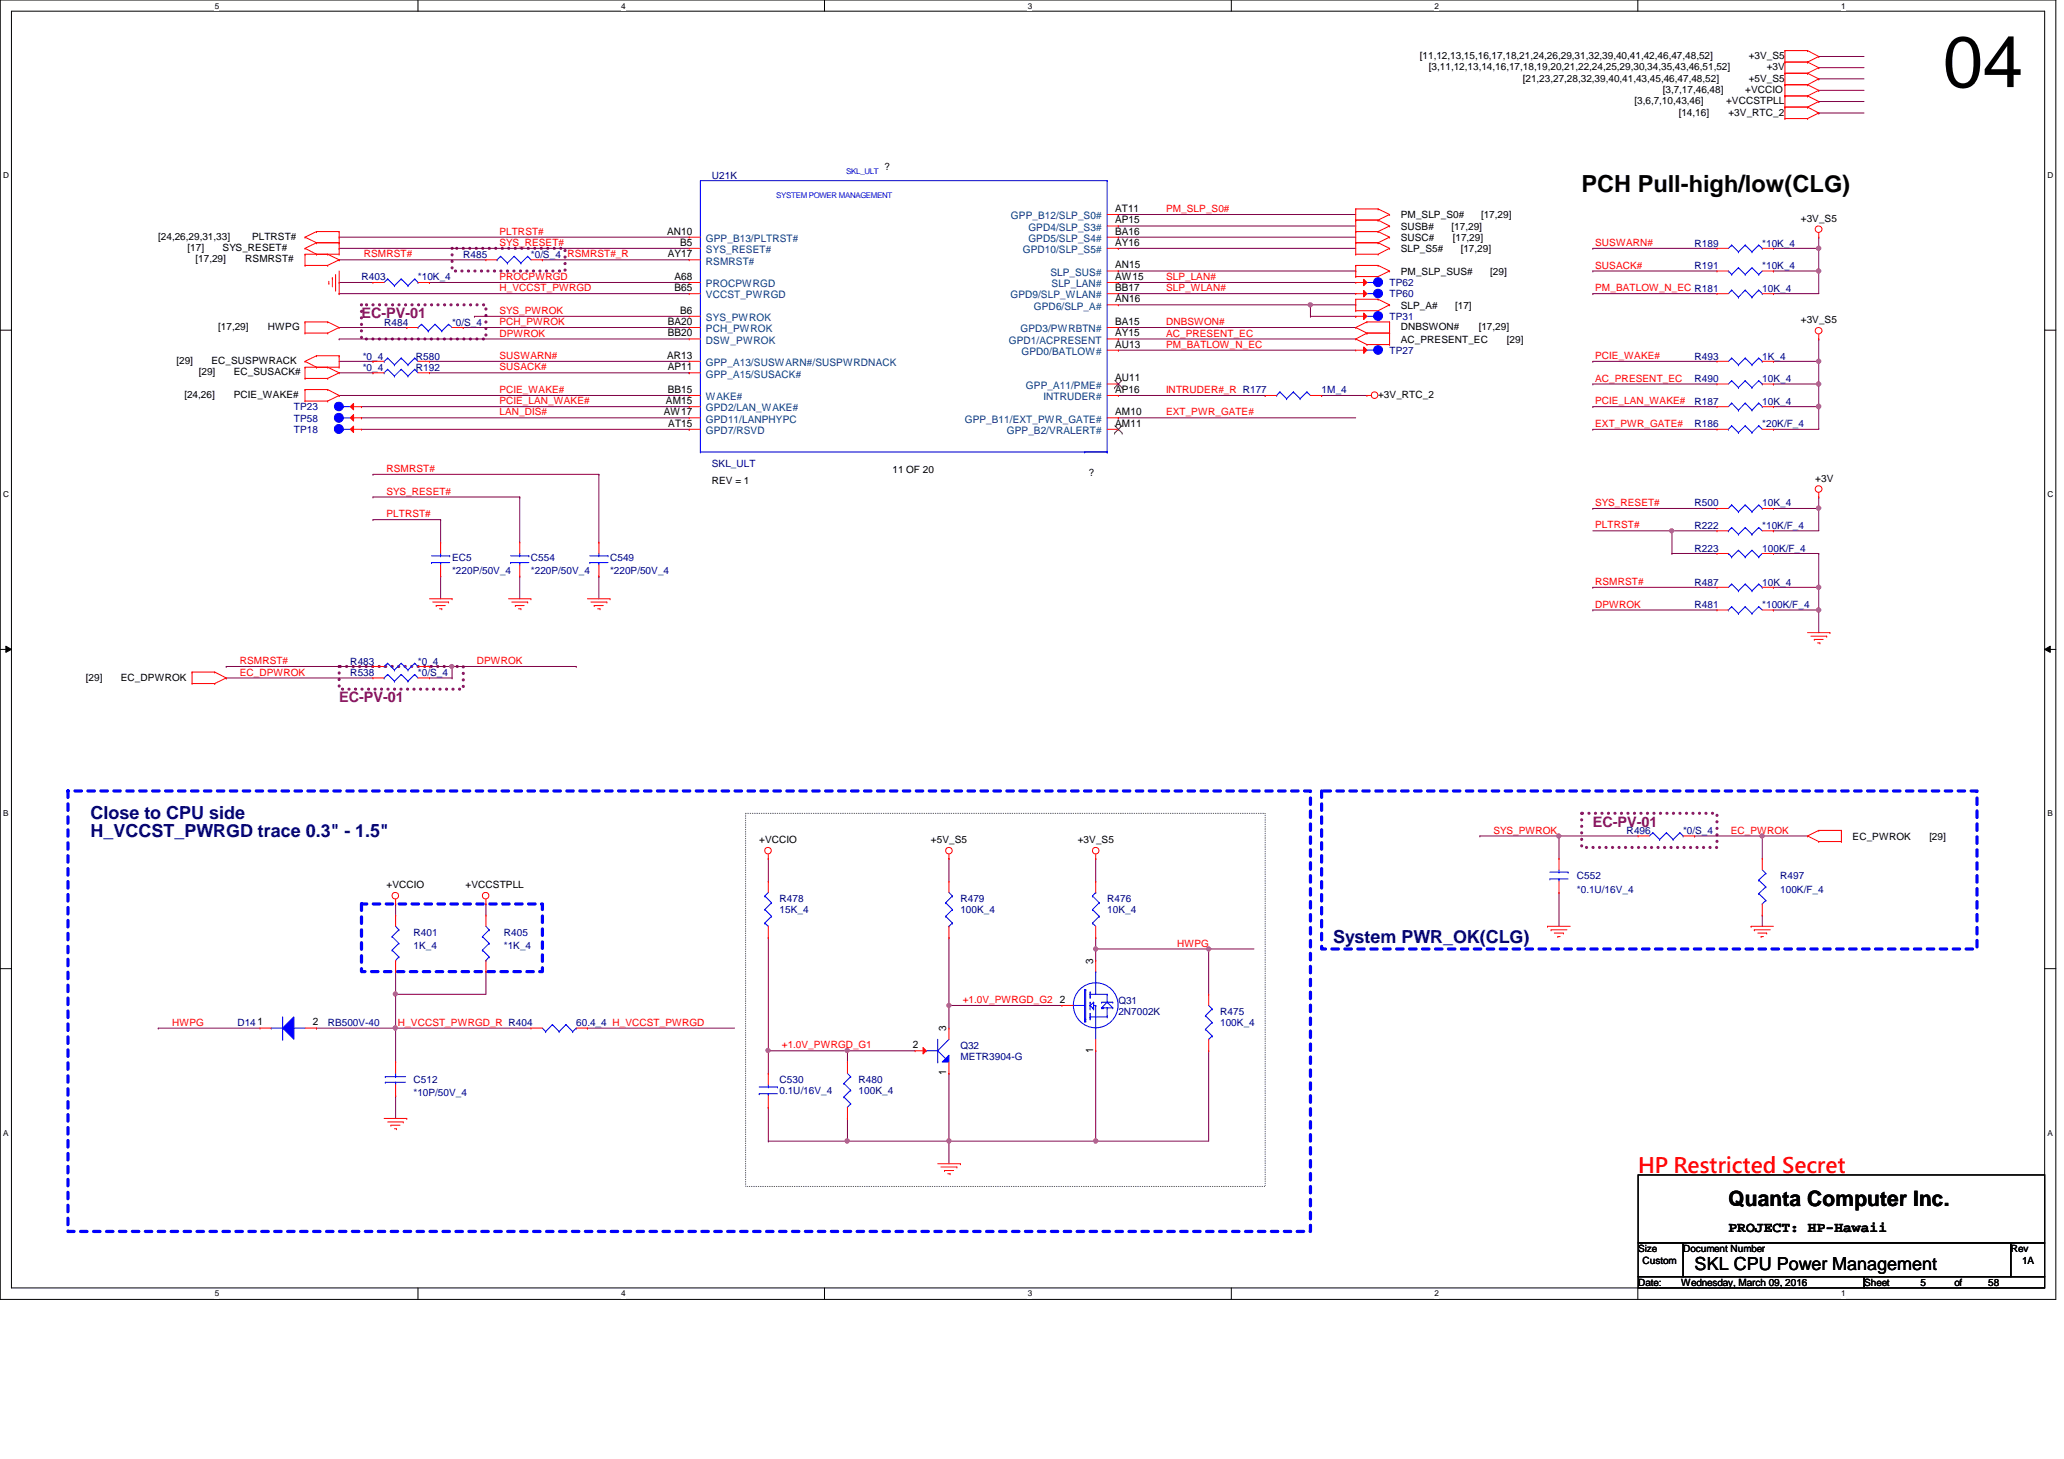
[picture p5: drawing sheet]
<svg xmlns="http://www.w3.org/2000/svg" width="297mm" height="210mm" viewBox="0 0 297 210" stroke-linecap="round" stroke-linejoin="round" font-family="sans-serif">
<defs><g id="words">
<text font-size="10.4" x="279.6" y="12.5">04</text>
<text font-size="3.4" x="227.6" y="27.6">PCH Pull-high/low(CLG)</text>
<text font-size="3" fill="#f00" x="235.8" y="168.8">HP Restricted Secret</text>
<text font-size="3" x="248.7" y="173.5">Quanta Computer Inc.</text>
<g font-size="2.6" fill="#000080">
<text x="13" y="117.8">Close to CPU side</text>
<text x="13" y="120.5">H_VCCST_PWRGD trace 0.3&quot; - 1.5&quot;</text>
<text x="191.9" y="135.7">System PWR_OK(CLG)</text>
</g>
<text font-size="2.6" x="243.9" y="182.8">SKL CPU Power Management</text>
<g font-size="2.1" fill="#800080">
<text x="52" y="45.8">EC-PV-01</text>
<text x="48.8" y="101">EC-PV-01</text>
<text x="229.2" y="118.9">EC-PV-01</text>
</g>
<text font-size="2.1" x="248.7" y="177.2">PROJECT: HP-Hawaii</text>
<g font-size="1.5">
<text x="96" y="33.7">AN10</text>
<text x="97.9" y="35.3">B5</text>
<text x="160.5" y="30.5">AT11</text>
<text x="160.5" y="32.1">AP15</text>
<text x="160.5" y="33.7">BA16</text>
<text x="160.5" y="35.3">AY16</text>
<text x="96.1" y="37">AY17</text>
<text x="97.1" y="40.3">A68</text>
<text x="97.1" y="41.9">B65</text>
<text x="160.5" y="38.6">AN15</text>
<text x="160.5" y="40.3">AW15</text>
<text x="160.5" y="41.9">BB17</text>
<text x="96.1" y="46.7">BA20</text>
<text x="97.9" y="45.1">B6</text>
<text x="160.5" y="43.5">AN16</text>
<text x="160.5" y="46.7">BA15</text>
<text x="96" y="51.6">AR13</text>
<text x="96.1" y="48.4">BB20</text>
<text x="96.1" y="53.3">AP11</text>
<text x="160.5" y="48.4">AY15</text>
<text x="160.5" y="50">AU13</text>
<text x="95.5" y="59.7">AW17</text>
<text x="95.8" y="58.1">AM15</text>
<text x="96.1" y="56.5">BB15</text>
<text x="160.5" y="54.9">AU11</text>
<text x="160.5" y="56.5">AP16</text>
<text x="160.5" y="59.7">AM10</text>
<text x="96.2" y="61.4">AT15</text>
<text x="160.5" y="61.4">AM11</text>
<text x="157.3" y="138.6" transform="rotate(-90 157.3 138.6)">3</text>
<text x="37.1" y="147.5">1</text>
<text x="45" y="147.5">2</text>
<text x="136.2" y="148.4" transform="rotate(-90 136.2 148.4)">3</text>
<text x="152.5" y="144.3">2</text>
<text x="131.4" y="150.8">2</text>
<text x="136.2" y="154.7" transform="rotate(-90 136.2 154.7)">1</text>
<text x="157.3" y="151.5" transform="rotate(-90 157.3 151.5)">1</text>
</g>
<g font-size="1.5" fill="#004080">
<text x="101.6" y="34.8">GPP_B13/PLTRST#</text>
<text x="145.5" y="31.5">GPP_B12/SLP_S0#</text>
<text x="148" y="33.2">GPD4/SLP_S3#</text>
<text x="148" y="34.8">GPD5/SLP_S4#</text>
<text x="101.6" y="36.4">SYS_RESET#</text>
<text x="101.6" y="38.1">RSMRST#</text>
<text x="101.6" y="41.3">PROCPWRGD</text>
<text x="147.2" y="36.4">GPD10/SLP_S5#</text>
<text x="151.2" y="39.7">SLP_SUS#</text>
<text x="151.3" y="41.3">SLP_LAN#</text>
<text x="101.6" y="42.9">VCCST_PWRGD</text>
<text x="101.6" y="46.2">SYS_PWROK</text>
<text x="101.6" y="47.8">PCH_PWROK</text>
<text x="145.4" y="42.9">GPD9/SLP_WLAN#</text>
<text x="146.9" y="47.8">GPD3/PWRBTN#</text>
<text x="148.8" y="44.5">GPD6/SLP_A#</text>
<text x="101.6" y="49.4">DSW_PWROK</text>
<text x="101.6" y="52.7">GPP_A13/SUSWARN#/SUSPWRDNACK</text>
<text x="145.2" y="49.4">GPD1/ACPRESENT</text>
<text x="147" y="51.1">GPD0/BATLOW#</text>
<text x="101.6" y="54.3">GPP_A15/SUSACK#</text>
<text x="101.6" y="57.6">WAKE#</text>
<text x="101.6" y="59.2">GPD2/LAN_WAKE#</text>
<text x="147.7" y="55.9">GPP_A11/PME#</text>
<text x="150.2" y="57.6">INTRUDER#</text>
<text x="101.6" y="60.8">GPD11/LANPHYPC</text>
<text x="101.6" y="62.4">GPD7/RSVD</text>
<text x="138.9" y="60.8">GPP_B11/EXT_PWR_GATE#</text>
<text x="144.9" y="62.4">GPP_B2/VRALERT#</text>
</g>
<g font-size="1.4">
<text x="204.3" y="8.5">[11,12,13,15,16,17,18,21,24,26,29,31,32,39,40,41,42,46,47,48,52]</text>
<text x="205.7" y="10.1">[3,11,12,13,14,16,17,18,19,20,21,22,24,25,29,30,34,35,43,46,51,52]</text>
<text x="219.2" y="11.7">[21,23,27,28,32,39,40,41,43,45,46,47,48,52]</text>
<text x="251.7" y="8.5">+3V_S5</text>
<text x="251.7" y="11.7">+5V_S5</text>
<text x="254.3" y="10.1">+3V</text>
<text x="235.2" y="15">[3,6,7,10,43,46]</text>
<text x="239.3" y="13.4">[3,7,17,46,48]</text>
<text x="241.6" y="16.6">[14,16]</text>
<text x="248.4" y="15">+VCCSTPLL</text>
<text x="248.7" y="16.6">+3V_RTC_2</text>
<text x="251.2" y="13.4">+VCCIO</text>
<text x="127.3" y="24.4">?</text>
<text x="22.8" y="34.5">[24,26,29,31,33]</text>
<text x="36.3" y="34.5">PLTRST#</text>
<text x="201.6" y="34.7">SUSC#</text>
<text x="201.6" y="33">SUSB#</text>
<text x="201.6" y="31.4">PM_SLP_S0#</text>
<text x="208.9" y="33">[17,29]</text>
<text x="209.1" y="34.7">[17,29]</text>
<text x="213.1" y="31.4">[17,29]</text>
<text x="259.2" y="31.9">+3V_S5</text>
<text x="27" y="36.1">[17]</text>
<text x="28.1" y="37.8">[17,29]</text>
<text x="32" y="36.1">SYS_RESET#</text>
<text x="35.3" y="37.8">RSMRST#</text>
<text x="201.6" y="36.3">SLP_S5#</text>
<text x="201.6" y="39.5">PM_SLP_SUS#</text>
<text x="210.2" y="36.3">[17,29]</text>
<text x="214.5" y="39.5">[29]</text>
<text x="31.4" y="47.5">[17,29]</text>
<text x="38.6" y="47.5">HWPG</text>
<text x="201.6" y="47.5">DNBSWON#</text>
<text x="201.6" y="44.4">SLP_A#</text>
<text x="209.4" y="44.4">[17]</text>
<text x="212.8" y="47.5">[17,29]</text>
<text x="259.2" y="46.5">+3V_S5</text>
<text x="25.4" y="52.4">[29]</text>
<text x="30.4" y="52.4">EC_SUSPWRACK</text>
<text x="201.6" y="49.3">AC_PRESENT_EC</text>
<text x="216.9" y="49.3">[29]</text>
<text x="26.5" y="57.3">[24,26]</text>
<text x="28.6" y="54">[29]</text>
<text x="33.7" y="57.3">PCIE_WAKE#</text>
<text x="33.7" y="54">EC_SUSACK#</text>
<text x="198.3" y="57.3">+3V_RTC_2</text>
<text x="102.4" y="69.6">REV = 1</text>
<text x="128.4" y="68">11 OF 20</text>
<text x="156.7" y="68.5">?</text>
<text x="261.2" y="69.3">+3V</text>
<text x="12.4" y="97.9">[29]</text>
<text x="17.4" y="97.9">EC_DPWROK</text>
<text x="109.3" y="121.3">+VCCIO</text>
<text x="134" y="121.3">+5V_S5</text>
<text x="155.1" y="121.3">+3V_S5</text>
<text x="266.6" y="120.8">EC_PWROK</text>
<text x="277.7" y="120.8">[29]</text>
<text x="55.6" y="127.8">+VCCIO</text>
<text x="67" y="127.8">+VCCSTPLL</text>
<text x="235.8" y="180.2">Size</text>
<text x="235.8" y="185">Date:</text>
<text x="236.4" y="181.8">Custom</text>
<text x="241.9" y="185">Wednesday, March 09, 2016</text>
<text x="242.2" y="180.2">Document Number</text>
<text x="268.3" y="185">Sheet</text>
<text x="276.4" y="185">5</text>
<text x="281.3" y="185">of</text>
<text x="286.1" y="185">58</text>
<text x="289.4" y="180.2">Rev</text>
<text x="291" y="181.8">1A</text>
</g>
<g font-size="1.4" fill="#000080">
<text x="102.4" y="25.7">U21K</text>
<text x="243.9" y="35.5">R189</text>
<text x="253.6" y="35.5">*10K_4</text>
<text x="52" y="40.3">R403</text>
<text x="60.2" y="40.3">*10K_4</text>
<text x="66.7" y="37.1">R485</text>
<text x="76.4" y="37.1">*0/S_4</text>
<text x="200" y="41.1">TP62</text>
<text x="243.9" y="38.7">R191</text>
<text x="253.6" y="42">10K_4</text>
<text x="253.6" y="38.7">*10K_4</text>
<text x="55.3" y="46.9">R484</text>
<text x="65.1" y="46.9">*0/S_4</text>
<text x="200" y="42.8">TP60</text>
<text x="200" y="46.1">TP31</text>
<text x="52.2" y="51.7">*0_4</text>
<text x="52.2" y="53.3">*0_4</text>
<text x="59.9" y="51.7">R580</text>
<text x="59.9" y="53.3">R192</text>
<text x="200" y="50.9">TP27</text>
<text x="243.9" y="51.7">R493</text>
<text x="253.6" y="51.7">1K_4</text>
<text x="42.3" y="59.1">TP23</text>
<text x="190.2" y="56.6">1M_4</text>
<text x="243.9" y="58.3">R187</text>
<text x="243.9" y="55">R490</text>
<text x="253.6" y="58.3">10K_4</text>
<text x="253.6" y="55">10K_4</text>
<text x="42.3" y="60.7">TP58</text>
<text x="42.3" y="62.3">TP18</text>
<text x="243.9" y="61.5">R186</text>
<text x="253.6" y="61.5">*20K/F_4</text>
<text x="102.4" y="67.2">SKL_ULT</text>
<text x="243.9" y="72.9">R500</text>
<text x="243.9" y="76.1">R222</text>
<text x="253.6" y="72.9">10K_4</text>
<text x="253.6" y="76.1">*10K/F_4</text>
<text x="65.1" y="80.7">EC5</text>
<text x="65.1" y="82.6">*220P/50V_4</text>
<text x="76.4" y="80.7">C554</text>
<text x="76.4" y="82.6">*220P/50V_4</text>
<text x="87.8" y="80.7">C549</text>
<text x="87.8" y="82.6">*220P/50V_4</text>
<text x="243.9" y="79.4">R223</text>
<text x="253.6" y="79.4">100K/F_4</text>
<text x="243.9" y="84.2">R487</text>
<text x="243.9" y="87.5">R481</text>
<text x="253.6" y="84.2">10K_4</text>
<text x="253.6" y="87.5">*100K/F_4</text>
<text x="50.4" y="95.6">R483</text>
<text x="60.2" y="95.6">*0_4</text>
<text x="50.4" y="97.2">R538</text>
<text x="60.2" y="97.2">*0/S_4</text>
<text x="234.1" y="120">R496</text>
<text x="242.2" y="120">*0/S_4</text>
<text x="112.2" y="129.8">R478</text>
<text x="112.2" y="131.4">15K_4</text>
<text x="138.2" y="129.8">R479</text>
<text x="138.2" y="131.4">100K_4</text>
<text x="159.3" y="129.8">R476</text>
<text x="159.3" y="131.4">10K_4</text>
<text x="226.9" y="126.5">C552</text>
<text x="226.9" y="128.4">*0.1U/16V_4</text>
<text x="256.2" y="126.5">R497</text>
<text x="256.2" y="128.4">100K/F_4</text>
<text x="59.5" y="134.6">R401</text>
<text x="59.5" y="136.6">1K_4</text>
<text x="72.5" y="134.6">R405</text>
<text x="72.5" y="136.6">*1K_4</text>
<text x="34.2" y="147.7">D14</text>
<text x="47.2" y="147.7">RB500V-40</text>
<text x="82.9" y="147.7">60.4_4 H_VCCST_PWRGD</text>
<text x="160.9" y="144.4">Q31</text>
<text x="160.9" y="146">2N7002K</text>
<text x="175.6" y="146">R475</text>
<text x="175.6" y="147.7">100K_4</text>
<text x="59.5" y="155.8">C512</text>
<text x="112.2" y="155.8">C530</text>
<text x="123.6" y="155.8">R480</text>
<text x="138.2" y="150.9">Q32</text>
<text x="138.2" y="152.5">METR3904-G</text>
<text x="59.5" y="157.7">*10P/50V_4</text>
<text x="112.2" y="157.4">0.1U/16V_4</text>
<text x="123.6" y="157.4">100K_4</text>
</g>
<g font-size="1.4" fill="#f00">
<text x="71.9" y="33.8">PLTRST#</text>
<text x="71.9" y="35.4">SYS_RESET#</text>
<text x="167.8" y="30.5">PM_SLP_S0#</text>
<text x="229.6" y="35.4">SUSWARN#</text>
<text x="52.4" y="37">RSMRST#</text>
<text x="71.9" y="41.9">H_VCCST_PWRGD</text>
<text x="71.9" y="40.3">PROCPWRGD</text>
<text x="81.7" y="37">RSMRST#_R</text>
<text x="167.8" y="41.9">SLP_WLAN#</text>
<text x="167.8" y="40.3">SLP_LAN#</text>
<text x="229.6" y="41.9">PM_BATLOW_N_EC R181</text>
<text x="229.6" y="38.7">SUSACK#</text>
<text x="71.9" y="45.2">SYS_PWROK</text>
<text x="71.9" y="46.8">PCH_PWROK</text>
<text x="167.8" y="46.8">DNBSWON#</text>
<text x="71.9" y="53.3">SUSACK#</text>
<text x="71.9" y="51.6">SUSWARN#</text>
<text x="71.9" y="48.4">DPWROK</text>
<text x="167.8" y="48.4">AC_PRESENT_EC</text>
<text x="167.8" y="50">PM_BATLOW_N_EC</text>
<text x="229.6" y="51.6">PCIE_WAKE#</text>
<text x="71.9" y="58.2">PCIE_LAN_WAKE#</text>
<text x="71.9" y="59.8">LAN_DIS#</text>
<text x="71.9" y="56.6">PCIE_WAKE#</text>
<text x="167.8" y="56.6">INTRUDER#_R R177</text>
<text x="167.8" y="59.8">EXT_PWR_GATE#</text>
<text x="229.6" y="54.9">AC_PRESENT_EC</text>
<text x="229.6" y="58.2">PCIE_LAN_WAKE#</text>
<text x="229.6" y="61.4">EXT_PWR_GATE#</text>
<text x="55.6" y="67.9">RSMRST#</text>
<text x="55.6" y="71.2">SYS_RESET#</text>
<text x="55.6" y="74.4">PLTRST#</text>
<text x="229.6" y="72.8">SYS_RESET#</text>
<text x="229.6" y="76">PLTRST#</text>
<text x="229.6" y="87.4">DPWROK</text>
<text x="229.6" y="84.2">RSMRST#</text>
<text x="34.5" y="95.5">RSMRST#</text>
<text x="68.6" y="95.5">DPWROK</text>
<text x="34.5" y="97.2">EC_DPWROK</text>
<text x="214.9" y="119.9">SYS_PWROK</text>
<text x="249.1" y="119.9">EC_PWROK</text>
<text x="169.4" y="136.2">HWPG</text>
<text x="24.8" y="147.6">HWPG</text>
<text x="57.3" y="147.6">H_VCCST_PWRGD_R R404</text>
<text x="138.6" y="144.3">+1.0V_PWRGD_G2</text>
<text x="112.5" y="150.8">+1.0V_PWRGD_G1</text>
</g>
<g font-size="1.2">
<text x="30.9" y="1.2">5</text>
<text x="89.4" y="1.2">4</text>
<text x="147.9" y="1.2">3</text>
<text x="206.5" y="1.2">2</text>
<text x="265" y="1.2">1</text>
<text x=".5" y="25.6">D</text>
<text x="294.7" y="25.6">D</text>
<text x=".5" y="71.5">C</text>
<text x="294.7" y="71.5">C</text>
<text x=".5" y="117.4">B</text>
<text x="294.7" y="117.4">B</text>
<text x=".5" y="163.4">A</text>
<text x="294.7" y="163.4">A</text>
<text x="30.9" y="186.5">5</text>
<text x="89.4" y="186.5">4</text>
<text x="147.9" y="186.5">3</text>
<text x="206.5" y="186.5">2</text>
<text x="265" y="186.5">1</text>
</g>
<g font-size="1.1" fill="#00f">
<text x="111.7" y="28.4">SYSTEM POWER MANAGEMENT</text>
<text x="121.8" y="25">SKL_ULT</text>
</g>
</g></defs>
<path d="M0 0h295.9v186.9h-295.9zM1.6 1.6h292.7v183.7h-292.7z" fill="none" stroke="#000" stroke-width=".14"/>
<g fill="#fff">
<path d="M30.9 .2h.6v1.3h-.6z"/>
<path d="M30.9 185.5h.6v1.3h-.6z"/>
</g>
<path d="M60.2 0v1.6M60.2 185.3v1.6" fill="none" stroke="#000" stroke-width=".14"/>
<g fill="#fff">
<path d="M89.4 .2h.6v1.3h-.6z"/>
<path d="M89.4 185.5h.6v1.3h-.6z"/>
</g>
<path d="M118.7 0v1.6M118.7 185.3v1.6" fill="none" stroke="#000" stroke-width=".14"/>
<g fill="#fff">
<path d="M147.9 .2h.6v1.3h-.6z"/>
<path d="M147.9 185.5h.6v1.3h-.6z"/>
</g>
<path d="M177.2 0v1.6M177.2 185.3v1.6" fill="none" stroke="#000" stroke-width=".14"/>
<g fill="#fff">
<path d="M206.5 .2h.5v1.3h-.5z"/>
<path d="M206.5 185.5h.5v1.3h-.5z"/>
</g>
<path d="M235.7 0v1.6M235.7 185.3v1.6" fill="none" stroke="#000" stroke-width=".14"/>
<g fill="#fff">
<path d="M265 .2h.6v1.3h-.6z"/>
<path d="M265 185.5h.6v1.3h-.6z"/>
<path d="M.5 24.6h.8v1.3h-.8z"/>
<path d="M294.7 24.6h.8v1.3h-.8z"/>
<path d="M.5 70.4h.8v1.4h-.8z"/>
<path d="M294.7 70.4h.8v1.4h-.8z"/>
</g>
<path d="M0 47.5h1.6M294.3 47.5h1.6" fill="none" stroke="#000" stroke-width=".14"/>
<g fill="#fff">
<path d="M.5 116.4h.7v1.3h-.7z"/>
<path d="M294.7 116.4h.7v1.3h-.7z"/>
</g>
<path d="M0 93.4h1.6M.8 93l.8 .4-.8 .5zM294.3 93.4l.8-.4v.9zM294.3 93.4h1.6" fill="none" stroke="#000" stroke-width=".14"/>
<path d="M.8 93l.8 .4-.8 .5zM294.3 93.4l.8-.4v.9z" fill="#000"/>
<g fill="#fff">
<path d="M.5 162.3h.7v1.3h-.7z"/>
<path d="M294.7 162.3h.7v1.3h-.7z"/>
</g>
<path d="M0 139.4h1.6M294.3 139.4h1.6" fill="none" stroke="#000" stroke-width=".14"/>
<path d="M9.8 113.8h178.8v63.4h-178.8zM190.2 113.8h94.3v22.7h-94.3zM52 130h26.1v9.8h-26.1z" fill="none" stroke="#00f" stroke-width=".47" stroke-dasharray=".9 .9"/>
<path d="M107.3 117h74.8v53.7h-74.8z" fill="none" stroke="#000" stroke-width=".14" stroke-dasharray="0 .3"/>
<path d="M65.1 35.7h16.2v3.3h-16.2zM52 43.9h17.9v4.9h-17.9zM48.8 95.9h17.9v3.2h-17.9zM227.6 117h19.5v4.9h-19.5z" fill="none" stroke="#800080" stroke-width=".47" stroke-dasharray="0 .9"/>
<g fill="none" stroke="#800040" stroke-width=".14">
<path d="M261.7 11.3h.1M261.7 14.6h.1M261.7 9.7h.1M261.7 8.1h.1M261.7 13h.1M261.7 11.3h6.6M261.7 14.6h6.6M261.7 9.7h6.6M261.7 8.1h6.6M261.7 13h6.6M48.8 34.1h.1M48.8 34.1h50.4"/>
<path d="M68.3 45.5h.1M68.3 45.5h30.9M160.9 48.8h.1M160.9 50.4h.1M160.9 48.8h34.2M160.9 50.4h34.2M160.9 56.9h21.2M160.9 43.9h27.7M182.1 56.9h.1M188.6 43.9h.1"/>
</g>
<circle cx="188.6" cy="43.9" r=".31" fill="#f0f"/>
<circle cx="188.6" cy="43.9" r=".31" fill="none" stroke="#f0f" stroke-width=".14"/>
<path d="M56.9 139.8h.1M56.9 139.8v3.2M56.9 143h.1M56.9 143h13" fill="none" stroke="#800040" stroke-width=".14"/>
<circle cx="56.9" cy="143" r=".3" fill="#f0f"/>
<circle cx="56.9" cy="143" r=".3" fill="none" stroke="#f0f" stroke-width=".14"/>
<g fill="none" stroke="#800040" stroke-width=".14">
<path d="M261.7 16.3h.1M261.7 16.3h6.6M78.1 37.4h.1M78.1 37.4h21.1M160.9 35.7h.1M160.9 32.5h.1M160.9 34.1h.1M160.9 30.9h.1M160.9 35.7h34.2M160.9 32.5h34.2M160.9 34.1h34.2M160.9 30.9h34.2"/>
<path d="M48.8 42.2h.1M48.8 42.2h50.4M52 58.5h.1M52 58.5h47.2M61.8 53.6h37.4M99.2 53.6h.1M160.9 42.2h.1M160.9 42.2h34.2M190.2 56.9h.1M190.2 56.9h6.5M52 60.1h.1M52 60.1h47.2"/>
<path d="M53.7 68.2h.1M53.7 68.2h32.5M86.2 68.2h.1M86.2 68.2v9.8M86.2 82.9h.1M86.2 82.9v3.2M56.9 130h.1M56.9 130v1.7M69.9 139.8h.1M69.9 130h.1M69.9 130v1.7M69.9 139.8v3.2"/>
<path d="M213 120.3h.1M213 120.3h11.4M243.9 120.3h.1M243.9 120.3h9.7M253.6 131.7h.1M253.6 120.3h.1M253.6 120.3v3.2M253.6 131.7v1.6M56.9 143h.1M56.9 143v4.9"/>
</g>
<circle cx="224.3" cy="120.3" r=".3" fill="#f0f"/>
<circle cx="224.3" cy="120.3" r=".3" fill="none" stroke="#f0f" stroke-width=".14"/>
<path d="M66.7 47.1h.1M66.7 47.1h32.5M56.9 147.9h.1M56.9 147.9v4.9M56.9 147.9h19.5" fill="none" stroke="#800040" stroke-width=".14"/>
<circle cx="56.9" cy="147.9" r=".31" fill="#f0f"/>
<circle cx="56.9" cy="147.9" r=".31" fill="none" stroke="#f0f" stroke-width=".14"/>
<path d="M229.2 87.8h.1M229.2 87.8h17.9M255.2 87.8h.1M255.2 87.8h6.5M22.8 147.9h.1M22.8 147.9h14.6M45.5 147.9h.1M45.5 147.9h11.4M56.9 157.6h.1M56.9 157.6v3.3" fill="none" stroke="#800040" stroke-width=".14"/>
<circle cx="261.7" cy="87.8" r=".31" fill="#f0f"/>
<circle cx="261.7" cy="87.8" r=".31" fill="none" stroke="#f0f" stroke-width=".14"/>
<path d="M229.2 73.2h.1M229.2 73.2h17.9M255.2 73.2h.1M255.2 73.2h6.5M229.2 84.5h.1M229.2 84.5h17.9M261.7 87.8h.1M261.7 84.5h.1M261.7 84.5v6.5" fill="none" stroke="#800040" stroke-width=".14"/>
<circle cx="261.7" cy="73.1" r=".31" fill="#f0f"/>
<circle cx="261.7" cy="73.1" r=".31" fill="none" stroke="#f0f" stroke-width=".14"/>
<path d="M261.7 71.5h.1M261.7 71.5v1.7M255.2 84.5h.1M255.2 84.5h6.5" fill="none" stroke="#800040" stroke-width=".14"/>
<circle cx="261.7" cy="84.5" r=".31" fill="#f0f"/>
<circle cx="261.7" cy="84.5" r=".31" fill="none" stroke="#f0f" stroke-width=".14"/>
<path d="M48.8 40.6h.1M48.8 40.6h4.9M61.8 40.6h.1M61.8 40.6h37.4M136.6 134.9h.1M136.6 134.9v9.8M136.6 154.4h.1M136.6 144.7h.1M136.6 154.4v9.8M136.6 144.7h16.2" fill="none" stroke="#800040" stroke-width=".14"/>
<circle cx="136.6" cy="144.6" r=".3" fill="#f0f"/>
<circle cx="136.6" cy="144.6" r=".3" fill="none" stroke="#f0f" stroke-width=".14"/>
<path d="M110.6 134.9h.1M110.6 134.9v16.3M136.6 144.7h.1M136.6 144.7v3.2" fill="none" stroke="#800040" stroke-width=".14"/>
<circle cx="110.5" cy="151.1" r=".3" fill="#f0f"/>
<circle cx="110.5" cy="151.1" r=".3" fill="none" stroke="#f0f" stroke-width=".14"/>
<path d="M110.6 151.2h.1M110.6 151.2h11.4" fill="none" stroke="#800040" stroke-width=".14"/>
<circle cx="121.9" cy="151.1" r=".3" fill="#f0f"/>
<circle cx="121.9" cy="151.1" r=".3" fill="none" stroke="#f0f" stroke-width=".14"/>
<path d="M110.6 151.2h.1M110.6 159.3h.1M110.6 151.2v3.2M110.6 159.3v4.9M122 151.2h.1M122 151.2v1.6M122 151.2h9.7M110.6 164.2h.1M110.6 164.2h11.4" fill="none" stroke="#800040" stroke-width=".14"/>
<circle cx="121.9" cy="164.1" r=".31" fill="#f0f"/>
<circle cx="121.9" cy="164.1" r=".31" fill="none" stroke="#f0f" stroke-width=".14"/>
<g fill="none" stroke="#800040" stroke-width=".14">
<path d="M110.6 123.5h.1M110.6 123.5v3.3M136.6 123.5h.1M136.6 123.5v3.3M157.7 134.9h.1M157.7 134.9v1.6M173.9 151.2h.1M173.9 151.2v13M122 160.9h.1M122 164.2h.1M122 160.9v3.3M122 164.2h35.7"/>
<path d="M136.6 164.2h.1M136.6 164.2v3.2"/>
</g>
<circle cx="157.7" cy="164.1" r=".31" fill="#f0f"/>
<circle cx="157.7" cy="164.1" r=".31" fill="none" stroke="#f0f" stroke-width=".14"/>
<circle cx="136.6" cy="164.1" r=".31" fill="#f0f"/>
<circle cx="136.6" cy="164.1" r=".31" fill="none" stroke="#f0f" stroke-width=".14"/>
<path d="M157.7 136.5h.1M157.7 136.5h16.2M157.7 151.2h.1M157.7 151.2v13M157.7 164.2h.1M157.7 164.2h16.2" fill="none" stroke="#800040" stroke-width=".14"/>
<circle cx="157.7" cy="136.5" r=".3" fill="#f0f"/>
<circle cx="157.7" cy="136.5" r=".3" fill="none" stroke="#f0f" stroke-width=".14"/>
<path d="M157.7 136.5h.1M157.7 136.5v1.7M173.9 136.5h.1M173.9 136.5v6.5" fill="none" stroke="#800040" stroke-width=".14"/>
<circle cx="173.9" cy="136.5" r=".3" fill="#f0f"/>
<circle cx="173.9" cy="136.5" r=".3" fill="none" stroke="#f0f" stroke-width=".14"/>
<g fill="none" stroke="#800040" stroke-width=".14">
<path d="M48.8 35.7h.1M48.8 35.7h50.4M48.8 48.8h.1M48.8 56.9h.1M48.8 48.8h50.4M48.8 56.9h50.4M61.8 52h.1M61.8 52h37.4M160.9 47.1h.1M160.9 47.1h34.2M32.6 95.9h.1M32.6 95.9h21.1"/>
<path d="M61.8 95.9h3.3M65.1 95.9h.1M157.7 123.5h.1M157.7 123.5v3.3M173.9 136.5h.1M173.9 136.5h6.6M253.6 120.3h.1M253.6 120.3h6.5M84.5 147.9h.1M84.5 147.9h21.2"/>
</g>
<circle cx="253.6" cy="120.3" r=".31" fill="#f0f"/>
<circle cx="253.6" cy="120.3" r=".31" fill="none" stroke="#f0f" stroke-width=".14"/>
<path d="M229.2 35.7h.1M229.2 35.7h17.9M255.2 35.7h.1M255.2 35.7h6.5M160.9 40.6h.1M160.9 40.6h34.2" fill="none" stroke="#800040" stroke-width=".14"/>
<circle cx="261.7" cy="35.7" r=".31" fill="#f0f"/>
<circle cx="261.7" cy="35.7" r=".31" fill="none" stroke="#f0f" stroke-width=".14"/>
<path d="M255.2 39h.1M255.2 39h6.5M261.7 34.1h.1M261.7 39h.1M261.7 34.1v1.6M261.7 39v3.2h-6.5M229.2 42.2h.1M229.2 42.2h17.9M255.2 42.2h.1" fill="none" stroke="#800040" stroke-width=".14"/>
<circle cx="261.7" cy="39" r=".31" fill="#f0f"/>
<circle cx="261.7" cy="39" r=".31" fill="none" stroke="#f0f" stroke-width=".14"/>
<path d="M229.2 39h.1M229.2 39h17.9M261.7 35.7h.1M261.7 35.7v3.3M255.2 52h.1M261.7 48.8h.1M261.7 48.8v3.2h-6.5" fill="none" stroke="#800040" stroke-width=".14"/>
<circle cx="261.7" cy="52" r=".31" fill="#f0f"/>
<circle cx="261.7" cy="52" r=".31" fill="none" stroke="#f0f" stroke-width=".14"/>
<path d="M229.2 52h.1M229.2 55.2h.1M229.2 52h17.9M229.2 55.2h17.9M255.2 55.2h.1M255.2 55.2h6.5" fill="none" stroke="#800040" stroke-width=".14"/>
<circle cx="261.7" cy="55.2" r=".31" fill="#f0f"/>
<circle cx="261.7" cy="55.2" r=".31" fill="none" stroke="#f0f" stroke-width=".14"/>
<path d="M229.2 58.5h.1M229.2 58.5h17.9M255.2 58.5h.1M261.7 52h.1M261.7 55.2h.1M261.7 52v6.5h-6.5" fill="none" stroke="#800040" stroke-width=".14"/>
<circle cx="261.7" cy="58.5" r=".32" fill="#f0f"/>
<circle cx="261.7" cy="58.5" r=".32" fill="none" stroke="#f0f" stroke-width=".14"/>
<g fill="none" stroke="#800040" stroke-width=".14">
<path d="M52 61.8h47.2M53.7 71.5h.1M53.7 74.8h.1M53.7 71.5h21.1M53.7 74.8h9.7M63.4 74.8h.1M63.4 74.8v3.2M74.8 71.5h.1M74.8 71.5v6.5M99.2 61.8h.1M160.9 60.1h.1M160.9 60.1h34.2"/>
<path d="M229.2 76.4h17.9M240.6 76.4h.1M240.6 79.6h.1M240.6 79.6h6.5M240.6 76.4v3.2M255.2 76.4h.1M255.2 79.6h6.5M261.7 73.2h.1M261.7 79.6h.1M261.7 73.2v3.2h-6.5M63.4 82.9h.1M63.4 82.9v3.2"/>
<path d="M74.8 82.9h.1M74.8 82.9v3.2"/>
</g>
<circle cx="240.6" cy="76.4" r=".3" fill="#f0f"/>
<circle cx="240.6" cy="76.4" r=".3" fill="none" stroke="#f0f" stroke-width=".14"/>
<g fill="none" stroke="#800040" stroke-width=".14">
<path d="M48.8 37.4h.1M48.8 37.4h21.1M48.8 47.1h9.7M48.8 52h4.9M48.8 53.6h4.9M53.7 52h.1M53.7 53.6h.1M58.5 47.1h.1M188.6 45.5h.1M188.6 45.5h6.5M195.1 45.5h.1M195.1 43.9h.1"/>
<path d="M195.1 43.9h-6.5v1.6M261.7 79.6v4.9M32.6 97.5h.1M32.6 97.5h21.1M61.8 97.5h3.3M65.1 97.5h.1M65.1 95.9h.1M65.1 95.9v1.6M65.1 95.9h17.8M82.9 95.9h.1M261.7 84.5h.1M224.4 120.3h.1"/>
<path d="M224.4 128.4h.1M224.4 120.3v3.2M224.4 128.4v4.9M224.4 120.3h11.4"/>
</g>
<circle cx="65" cy="95.9" r=".3" fill="#f0f"/>
<circle cx="65" cy="95.9" r=".3" fill="none" stroke="#f0f" stroke-width=".14"/>
<path d="M160.9 39h34.2M195.1 39h.1M261.7 58.5h.1M261.7 58.5v3.3h-6.5M229.2 61.8h.1M229.2 61.8h17.9M255.2 61.8h.1" fill="none" stroke="#800040" stroke-width=".14"/>
<g fill="none" stroke="#f00" stroke-width=".14">
<path d="M256.9 8.9h.1M256.9 10.5h.1M256.9 7.3h.1M256.9 13.8h.1M256.9 15.4h.1M256.9 12.2h.1M256.9 17.1h.1M256.9 10.5h3.2M256.9 8.9h3.2M256.9 7.3v9.8M256.9 7.3h3.2M256.9 15.4h3.2"/>
<path d="M256.9 13.8h3.2M256.9 12.2h3.2M256.9 17.1h3.2M260.1 10.5h.1M260.1 8.9h.1M260.1 7.3h.1M260.1 15.4h.1M260.1 13.8h.1M260.1 12.2h.1M260.1 17.1h.1M260.1 8.9l1.6 .8M260.1 7.3l1.6 .8"/>
<path d="M260.1 13.8l1.6 .8M260.1 10.5l1.6 .8M260.1 12.2l1.6 .8M260.1 15.4l1.6 .9M261.7 9.7h.1M261.7 8.1h.1M261.7 14.6h.1M261.7 11.3h.1M261.7 13h.1M261.7 16.3h.1M261.7 9.7l-1.6 .8M261.7 8.1l-1.6 .8"/>
<path d="M261.7 14.6l-1.6 .8M261.7 11.3l-1.6 .9M261.7 13l-1.6 .8M261.7 16.3l-1.6 .8M43.9 35.7h.1M43.9 34.1h.1M43.9 38.2h.1M43.9 36.6h.1M43.9 36.6h4.9M43.9 36.6v1.6M43.9 35.7l1.6 .9M43.9 34.1l1.6 .8"/>
<path d="M43.9 38.2h3.3M45.5 34.9h.1M45.5 36.6h.1M45.5 33.3h.1M45.5 33.3h3.3M45.5 34.9h3.3M45.5 34.9l-1.6 .8M45.5 33.3l-1.6 .8M47.2 36.6h.1M47.2 38.2h.1M47.2 36.6l1.6 .8M47.8 40h.1"/>
<path d="M47.8 40v1.3M48.3 39.5v2.2M48.8 34.9h.1M48.8 36.6h.1M48.8 33.3h.1M48.8 37.4h.1M48.8 33.3v3.3M48.8 39v3.2M48.8 37.4l-1.6 .8M69.9 37.4h.1M69.9 37.4h1.6M76.4 37.4h1.7"/>
<path d="M78.1 37.4h.1M195.1 34.9h.1M195.1 33.3h.1M195.1 31.7h.1M195.1 36.6h.1M195.1 30.1h.1M195.1 38.2h.1M195.1 39.8h.1M195.1 30.1v6.5M195.1 38.2v1.6M195.1 33.3h3.2M195.1 34.9h3.2"/>
<path d="M195.1 31.7h3.2M195.1 36.6h3.2M195.1 30.1h3.2M195.1 38.2h3.2M195.1 39.8h3.2M198.3 33.3h.1M198.3 34.9h.1M198.3 31.7h.1M198.3 36.6h.1M198.3 30.1h.1M198.3 38.2h.1M198.3 39.8h.1"/>
<path d="M198.3 33.3l1.7 .8M198.3 31.7l1.7 .8M198.3 34.9l1.7 .8M198.3 30.1l1.7 .8M198.3 38.2l1.7 .8M200 34.1h.1M200 32.5h.1M200 35.7h.1M200 30.9h.1M200 39h.1M200 34.1l-1.7 .8M200 32.5l-1.7 .8"/>
<path d="M200 35.7l-1.7 .9M200 30.9l-1.7 .8M200 39l-1.7 .8M261.7 34.1h.1M261.7 33.5v.6M43.9 47.9h.1M43.9 46.3h.1M43.9 57.7h.1M43.9 56h.1M43.9 52h.1M43.9 54.4h.1M43.9 52.8h.1"/>
<path d="M43.9 46.3h3.3M43.9 47.9h3.3M43.9 46.3v1.6M43.9 52.8v1.6M43.9 56v1.7M43.9 56h3.3M43.9 57.7h3.3M43.9 52.8h4.9M43.9 52l1.6 .8M43.9 54.4h3.3M45.5 51.2h.1M45.5 52.8h.1"/>
<path d="M45.5 51.2l-1.6 .8M45.5 51.2h3.3M47.2 46.3h.1M47.2 47.9h.1M47.2 56h.1M47.2 57.7h.1M47.2 52.8h.1M47.2 54.4h.1M47.2 46.3l1.6 .8M47.2 56l1.6 .9M47.2 52.8l1.6 .8M47.3 40.8h.1"/>
<path d="M47.3 40.5v.3M48.3 41.7h.1M48.8 47.1h.1M48.8 56.9h.1M48.8 51.2h.1M48.8 52.8h.1M48.8 53.6h.1M48.8 42.2h.1M48.8 47.1l-1.6 .8M48.8 51.2v1.6M48.8 56.9l-1.6 .8M48.8 53.6l-1.6 .8"/>
<path d="M195.1 47.1h.1M195.1 44.7h.1M195.1 43.1h.1M195.1 48.8h.1M195.1 47.1l1.6 .8M195.1 43.1h3.2M195.1 44.7h3.2M195.1 43.1v1.6M195.1 48.8l1.6 .8M196.7 46.3h.1M196.7 47.9h.1M196.7 49.6h.1"/>
<path d="M196.7 56.9h.1M196.7 46.3h3.3M196.7 46.3l-1.6 .8M196.7 47.9h3.3M196.7 47.9l-1.6 .9M196.7 49.6h3.3M196.7 56.9h.7M198.3 43.1h.1M198.3 44.7h.1M198.3 43.1l1.7 .8M200 47.9h.1M200 46.3h.1"/>
<path d="M200 43.9h.1M200 49.6h.1M200 46.3v3.3M200 43.9l-1.7 .8M261.7 48.8h.1M261.7 48.1v.7M247.1 79.6h.1M247.1 79.6h1.6M253.6 79.6h1.6M255.2 79.6h.1M261.7 71.5h.1M261.7 70.9v.6"/>
<path d="M27.6 98.3h.1M27.6 96.7h.1M27.6 96.7h3.3M27.6 98.3h3.3M27.6 96.7v1.6M30.9 96.7h.1M30.9 98.3h.1M30.9 96.7l1.7 .8M32.6 97.5h.1M32.6 97.5l-1.7 .8M61.8 86.1h3.3M62.3 86.6h2.3"/>
<path d="M62.8 87.1h.1M62.8 87.1h1.3M63.2 87.6h.4M63.6 87.6h.1M64.6 86.6h.1M65.1 86.1h.1M73.2 86.1h3.2M73.7 86.6h2.2M74.2 87.1h.1M74.2 87.1h1.2M74.6 87.6h.4M75 87.6h.1"/>
<path d="M75.9 86.6h.1M76.4 86.1h.1M84.5 86.1h3.3M85 86.6h2.3M85.5 87.1h.1M85.5 87.1h1.3M86 87.6h.4M86.4 87.6h.1M87.3 86.6h.1M87.8 86.1h.1M260.1 91h3.3M260.6 91.5h2.3"/>
<path d="M261.1 92h.1M261.1 92h1.3M261.6 92.5h.3M261.9 92.5h.1M262.9 91.5h.1M263.4 91h.1M261.7 119.5h.1M261.7 119.5h3.3M261.7 119.5l-1.6 .8M265 119.5h.1M265 119.5v1.6M56.9 130h.1"/>
<path d="M56.9 129.4v.6M69.9 130h.1M69.9 129.4v.6M110.6 123.5h.1M110.6 122.9v.6M136.6 123.5h.1M136.6 122.9v.6M157.7 123.5h.1M157.7 122.9v.6M222.7 133.3h.1M222.7 133.3h3.3M223.2 133.8h.1"/>
<path d="M223.2 133.8h2.3M223.7 134.2h1.3M224.2 134.7h.1M224.2 134.7h.3M225 134.2h.1M252 133.3h.1M252 133.3h3.2M252.5 133.8h.1M252.5 133.8h2.3M253 134.2h1.3M253.4 134.7h.1M253.4 134.7h.4"/>
<path d="M254.3 134.2h.1M260.1 120.3h.1M260.1 120.3l1.6 .8M261.7 121.1h.1M261.7 121.1h3.3M265 121.1h.1M173.9 143h.1M173.9 151.2h.1M173.9 143v1.7M173.9 149.5v1.7M55.3 160.9h3.2M55.8 161.4h2.2"/>
<path d="M56.3 161.9h.1M56.3 161.9h1.3M56.8 162.4h.3M57.1 162.4h.1M58 161.4h.1M58.5 160.9h.1M135 167.4h3.2M135.4 167.9h2.3M135.9 168.4h.1M135.9 168.4h1.3M136.4 168.9h.3M136.7 168.9h.1"/>
<path d="M137.7 167.9h.1M138.2 167.4h.1"/>
<circle cx="261.7" cy="33" r=".48"/>
<circle cx="197.8" cy="56.8" r=".47"/>
<circle cx="261.7" cy="47.6" r=".48"/>
<circle cx="261.7" cy="70.4" r=".48"/>
<circle cx="56.9" cy="128.9" r=".47"/>
<circle cx="69.9" cy="128.9" r=".47"/>
<circle cx="110.5" cy="122.4" r=".47"/>
<circle cx="136.6" cy="122.4" r=".47"/>
<circle cx="157.7" cy="122.4" r=".47"/>
</g>
<path d="M235.8 169h58.5v9.8h-58.5zM235.8 178.8h6.4v4.9h-6.4zM242.2 178.8h47.2v4.9h-47.2zM289.4 178.8h4.9v4.9h-4.9zM235.8 183.7h32.5v1.6h-32.5zM268.3 183.7h26v1.6h-26z" fill="none" stroke="#000" stroke-width=".14"/>
<g fill="none" stroke="#00f" stroke-width=".14">
<path d="M71.5 37.4h.1M72 36.9h.1M72 36.9l1 .9M72 36.9l-.5 .5M73 37.8h.1M74 36.9h.1M74 36.9l1 .9M74 36.9l-1 .9M75 37.8h.1M75.9 36.9h.1M75.9 36.9l.5 .5M75.9 36.9l-.9 .9"/>
<path d="M248.7 79.6h.1M248.7 79.6l.5 .5M250.2 79.2h.1M250.2 79.2l1 .9M250.2 79.2l-1 .9M252.1 79.2h.1M252.1 79.2l1 .9M252.1 79.2l-.9 .9M253.6 79.6l-.5 .5M249.2 80.1h.1M251.2 80.1h.1M253.1 80.1h.1"/>
<path d="M173.5 146.1h.1M173.5 148.1h.1M173.5 146.1l1 1M173.5 148.1l1 1M173.9 149.5h.1M173.9 144.7l.6 .5M174.5 145.2h.1M174.5 147.1h.1M174.5 149.1h.1M174.5 145.2l-1 .9M174.5 147.1l-1 1M174.5 149.1l-.6 .4"/>
</g>
<circle cx="198.3" cy="42.2" r=".63" fill="#00f"/>
<g fill="none" stroke="#00f" stroke-width=".14">
<path d="M196.7 42.2h1M197.7 42.2h.1"/>
<circle cx="198.3" cy="42.2" r=".63"/>
</g>
<path d="M196.3 41.8l.4 .4-.4 .5z" fill="#f00"/>
<g fill="none" stroke="#f00" stroke-width=".14">
<path d="M53.7 40.6h.1M53.7 40.6h1.6M60.2 40.6h1.6M61.8 40.6h.1M195.1 42.2h.1M195.1 42.2h1.6M196.3 41.8l.4 .4-.4 .5zM157.7 138.2h.1M157.7 138.2v1.6M152.8 144.7h.1M152.8 144.7h1.7M157.7 151.2h.1"/>
<path d="M157.7 149.5v1.7"/>
</g>
<g fill="none" stroke="#00f" stroke-width=".14">
<path d="M55.8 40.1h.1M55.8 40.1l-.5 .5M55.8 40.1l1 1M56.8 41.1h.1M57.7 40.1h.1M57.7 40.1l-.9 1M57.7 40.1l1 1M58.7 41.1h.1M59.7 40.1h.1M59.7 40.1l-1 1M59.7 40.1l.5 .5M60.2 40.6h.1"/>
<path d="M157.7 139.8h.1M157.7 139.8v3.2M154.5 144.7h1.6M156.1 146.8h.1M156.1 144.7h.1M156.1 146.9h.1M156.2 142.4h.1M156.2 146.6h.1M156.2 146.9h.1M156.2 142.4h-.1v4.5M156.2 142.4v4.5M156.9 143h.1"/>
<path d="M156.9 144.7h.1M156.9 144.2h.1M156.9 145.2h.1M156.9 145.8h.1M156.9 146.4h.1M156.9 142.7h.1M156.9 143.3h.1M156.9 143.5h.1M156.9 146.3h.1M156.9 146.6h.1M156.9 143h2.4M156.9 144.7l.5 .5"/>
<path d="M156.9 142.7v.8M156.9 144.2v1M156.9 145.8v.8M156.9 146.3h2.4M157.2 145h.1M157.4 145.2h.1M157.4 144.2h.1M157.4 144.7h.1M157.4 144.7h.3M157.4 144.2l-.5 .5M157.4 144.2v1M157.7 144.7h.1"/>
<path d="M157.7 144.7v4.8M158.5 145h.1M158.5 144.2h.1M158.5 145h1.6M158.5 144.2h1.6M158.7 145h.1M158.8 145h.1M159.3 145h.1M159.3 143h.1M159.3 144.2h.1M159.3 146.3h.1M159.3 143v1.2"/>
<path d="M159.3 145v1.3M159.3 144.2l.8 .8M159.3 144.2l-.8 .8M160.1 145h.1M160.1 144.2h.1"/>
<circle cx="157.7" cy="144.6" r="3.2"/>
</g>
<path d="M42.3 146.3v3.2l-1.6-1.6z" fill="#00f"/>
<g fill="none" stroke="#00f" stroke-width=".14">
<path d="M249.2 35.3h.1M249.2 35.3l-.5 .4M249.2 35.3l1 .9M250.2 36.2h.1M251.2 35.3h.1M251.2 35.3l-1 .9M251.2 35.3l.9 .9M252.1 36.2h.1M253.1 35.3h.1M253.1 35.3l-1 .9M253.1 35.3l.5 .4M253.6 35.7h.1"/>
<path d="M55.3 52h.1M55.8 51.5h.1M55.8 51.5l1 1M55.8 51.5l-.5 .5M56.8 52.5h.1M57.7 51.5h.1M57.7 51.5l1 1M57.7 51.5l-.9 1M58.7 52.5h.1M59.7 51.5h.1M59.7 51.5l.5 .5M59.7 51.5l-1 1"/>
<path d="M249.2 58h.1M249.2 41.7h.1M249.2 58l-.5 .5M249.2 58l1 1M249.2 41.7l-.5 .5M249.2 41.7l1 1.1M250.2 59h.1M250.2 42.8h.1M251.2 58h.1M251.2 41.7h.1M251.2 58l-1 1M251.2 58l.9 1"/>
<path d="M251.2 41.7l-1 1.1M251.2 41.7l.9 1.1M252.1 59h.1M252.1 42.8h.1M253.1 58h.1M253.1 41.7h.1M253.1 58l-1 1M253.1 58l.5 .5M253.1 41.7l-1 1.1M253.1 41.7l.5 .5M253.6 58.5h.1M253.6 42.2h.1"/>
<path d="M62.1 80h2.6M63.4 80h.1M63.4 79.6v.4M64.7 80h.1M73.5 80h2.6M74.8 80h.1M74.8 79.6v.4M76.1 80h.1M62.1 80.9h.1M62.1 80.9h2.6M63.4 80.9h.1M63.4 80.9v.4"/>
<path d="M73.5 80.9h.1M73.5 80.9h2.6M74.8 80.9h.1M74.8 80.9v.4M110.1 128.9h.1M110.1 130.9h.1M110.1 132.8h.1M110.1 128.9l.9 1M110.1 130.9l.9 .9M110.1 132.8l.5 .5M110.6 133.3h.1M110.6 128.4l-.5 .5"/>
<path d="M111 129.9h.1M111 131.8h.1M111 129.9l-.9 1M111 131.8l-.9 1M223.1 126.4h.1M223.1 126.4h2.6M223.1 125.5h2.6M224.4 125.5h.1M224.4 126.4h.1M224.4 125.1v.4M224.4 126.4v.4M225.7 125.5h.1"/>
<path d="M253.1 126.6h.1M253.1 128.6h.1M253.1 126.6l1 1M253.1 128.6l1 .9M253.6 130h.1M253.6 125.1l.5 .5M254.1 125.6h.1M254.1 127.6h.1M254.1 129.5h.1M254.1 125.6l-1 1M254.1 127.6l-1 1M254.1 129.5l-.5 .5"/>
<path d="M39 147.9h.1M39 147.9h1.7M40.7 149.5h.1M40.7 146.3v3.2M42.3 146.3v3.2l-1.6-1.6zM42.3 147.9h.1M42.3 147.9h1.6M55.5 154.9h.1M55.5 155.7h.1M55.5 154.9h2.9M55.5 155.7h2.9M56.9 155.7h.1"/>
<path d="M56.9 154.9h.1M56.9 154.4v.5M56.9 155.7v.3M78.1 147.9l.4 .5M78.5 148.4h.1M79.5 147.4h.1M79.5 147.4l-1 1M79.5 147.4l1 1M80.5 148.4h.1M81.4 147.4h.1M81.4 147.4l-.9 1M81.4 147.4l1 1"/>
<path d="M82.4 148.4h.1M82.9 147.9h.1M82.9 147.9l-.5 .5"/>
</g>
<g fill="none" stroke="#f00" stroke-width=".14">
<path d="M247.1 35.7h.1M247.1 35.7h1.6M253.6 35.7h1.6M255.2 35.7h.1M53.7 52h.1M53.7 52h1.6M60.2 52h1.6M61.8 52h.1M247.1 58.5h.1M247.1 42.2h.1M247.1 58.5h1.6M247.1 42.2h1.6"/>
<path d="M253.6 58.5h1.6M253.6 42.2h1.6M255.2 58.5h.1M255.2 42.2h.1M63.4 78h.1M63.4 78v1.6M74.8 78h.1M74.8 78v1.6M63.4 82.9h.1M63.4 81.3v1.6M74.8 82.9h.1M74.8 81.3v1.6"/>
<path d="M110.6 126.8h.1M110.6 134.9h.1M110.6 126.8v1.6M110.6 133.3v1.6M224.4 123.5h.1M224.4 128.4h.1M224.4 123.5v1.6M224.4 126.8v1.6M253.6 123.5h.1M253.6 131.7h.1M253.6 123.5v1.6M253.6 130v1.7"/>
<path d="M37.4 147.9h.1M37.4 147.9h1.6M43.9 147.9h1.6M45.5 147.9h.1M56.9 157.6h.1M56.9 152.8h.1M56.9 152.8v1.6M56.9 156v1.6M76.4 147.9h.1M76.4 147.9h1.7M82.9 147.9h1.6M84.5 147.9h.1"/>
</g>
<path d="M136.6 151.8v1h-1z" fill-rule="evenodd" fill="#00f"/>
<path d="M133.3 151.2h.1M133.3 151.2h1.7M135 151.2h.1M135 152.8h.1M135 151.2l1.1 1.1M135 149.5v3.3M136.1 152.3h.1M136.6 151.8v1h-1zM136.6 149.5l-1.6 1.7" fill="none" stroke="#00f" stroke-width=".14"/>
<path d="M132.8 150.7l.5 .5-.5 .4z" fill="#f00"/>
<g fill="none" stroke="#f00" stroke-width=".14">
<path d="M53.7 95.9h.1M53.7 95.9h1.6M60.2 95.9h1.6M61.8 95.9h.1M247.1 84.5h.1M247.1 84.5h1.6M253.6 84.5h1.6M255.2 84.5h.1M56.9 131.7h.1M56.9 139.8h.1M56.9 131.7v1.6M56.9 138.2v1.6"/>
<path d="M157.7 134.9h.1M157.7 126.8h.1M157.7 126.8v1.6M157.7 133.3v1.6M131.7 151.2h.1M131.7 151.2h1.6M132.8 150.7l.5 .5-.5 .4zM136.6 154.4h.1M136.6 147.9h.1M136.6 147.9v1.6M136.6 152.8v1.6"/>
</g>
<g fill="none" stroke="#00f" stroke-width=".14">
<path d="M55.3 95.9h.1M55.8 95.4h.1M55.8 95.4l1 1M55.8 95.4l-.5 .5M56.8 96.4h.1M57.7 95.4h.1M57.7 95.4l1 1M57.7 95.4l-.9 1M58.7 96.4h.1M59.7 95.4h.1M59.7 95.4l.5 .5M59.7 95.4l-1 1"/>
<path d="M249.2 84h.1M249.2 84l-.5 .5M249.2 84l1 1M250.2 85h.1M251.2 84h.1M251.2 84l-1 1M251.2 84l.9 1M252.1 85h.1M253.1 84h.1M253.1 84l-1 1M253.1 84l.5 .5M253.6 84.5h.1"/>
<path d="M56.4 134.7h.1M56.4 136.7h.1M56.4 134.7l1 1M56.4 136.7l1 1M56.9 138.2h.1M56.9 133.3l.5 .5M57.4 133.8h.1M57.4 135.7h.1M57.4 137.7h.1M57.4 133.8l-1 .9M57.4 135.7l-1 1M57.4 137.7l-.5 .5"/>
<path d="M157.2 132.8h.1M157.2 130.9h.1M157.2 128.9h.1M157.2 132.8l.5 .5M157.2 130.9l1 .9M157.2 128.9l1 1M157.7 128.4h.1M157.7 128.4l-.5 .5M158.2 131.8h.1M158.2 129.9h.1M158.2 131.8l-1 1M158.2 129.9l-1 1"/>
</g>
<circle cx="198.3" cy="45.5" r=".64" fill="#00f"/>
<g fill="none" stroke="#00f" stroke-width=".14">
<path d="M196.7 45.5h1M197.7 45.5h.1"/>
<circle cx="198.3" cy="45.5" r=".64"/>
</g>
<path d="M196.3 45l.4 .5-.4 .5z" fill="#f00"/>
<path d="M195.1 45.5h.1M195.1 45.5h1.6M196.3 45l.4 .5-.4 .5z" fill="none" stroke="#f00" stroke-width=".14"/>
<circle cx="48.8" cy="60.1" r=".64" fill="#00f"/>
<g fill="none" stroke="#00f" stroke-width=".14">
<path d="M49.4 60.1h.1M49.4 60.1h1"/>
<circle cx="48.8" cy="60.1" r=".64"/>
</g>
<path d="M50.4 60.1l.5-.5v1z" fill="#f00"/>
<path d="M247.1 39h.1M247.1 39h1.6M253.6 39h1.6M255.2 39h.1M50.4 60.1l.5-.5v1zM50.4 60.1h1.6M52 60.1h.1M53.7 97.5h.1M53.7 97.5h1.6M60.2 97.5h1.6M61.8 97.5h.1" fill="none" stroke="#f00" stroke-width=".14"/>
<g fill="none" stroke="#00f" stroke-width=".14">
<path d="M248.7 39h.1M248.7 39l.5 .5M249.2 39.5h.1M250.2 38.5h.1M250.2 38.5l1 1M250.2 38.5l-1 1M251.2 39.5h.1M252.1 38.5h.1M252.1 38.5l1 1M252.1 38.5l-.9 1M253.1 39.5h.1M253.6 39l-.5 .5"/>
<path d="M55.3 97.5h.1M55.8 97h.1M55.8 97l1 1M55.8 97l-.5 .5M56.8 98h.1M57.7 97h.1M57.7 97l1 1M57.7 97l-.9 1M58.7 98h.1M59.7 97h.1M59.7 97l.5 .5M59.7 97l-1 1"/>
</g>
<circle cx="198.3" cy="40.6" r=".64" fill="#00f"/>
<g fill="none" stroke="#00f" stroke-width=".14">
<path d="M196.7 40.6h1M197.7 40.6h.1"/>
<circle cx="198.3" cy="40.6" r=".64"/>
</g>
<path d="M196.3 40.2l.4 .4-.4 .5z" fill="#f00"/>
<g fill="none" stroke="#f00" stroke-width=".14">
<path d="M99.2 34.1h.1M99.2 35.7h.1M99.2 37.4h.1M99.2 34.1h1.6M99.2 35.7h1.6M99.2 37.4h1.6M159.3 34.1h1.6M159.3 35.7h1.6M159.3 30.9h1.6M159.3 32.5h1.6M159.3 39h1.6M160.9 30.9h.1"/>
<path d="M160.9 32.5h.1M160.9 34.1h.1M160.9 35.7h.1M160.9 39h.1M53.7 53.6h.1M53.7 53.6h1.6M60.2 53.6h1.6M61.8 53.6h.1M99.2 40.6h.1M99.2 42.2h.1M99.2 45.5h.1M99.2 47.1h.1"/>
<path d="M99.2 48.8h.1M99.2 52h.1M99.2 53.6h.1M99.2 56.9h.1M99.2 58.5h.1M99.2 40.6h1.6M99.2 42.2h1.6M99.2 45.5h1.6M99.2 47.1h1.6M99.2 48.8h1.6M99.2 52h1.6M99.2 53.6h1.6"/>
<path d="M99.2 56.9h1.6M99.2 58.5h1.6M159.3 40.6h1.6M159.3 42.2h1.6M159.3 47.1h1.6M159.3 48.8h1.6M159.3 56.9h1.6M159.3 43.9h1.6M159.3 50.4h1.6M159.3 55.2h1.6M160.9 40.6h.1M160.9 42.2h.1"/>
<path d="M160.9 43.9h.1M160.9 47.1h.1M160.9 48.8h.1M160.9 50.4h.1M160.9 55.2h.1M160.9 56.9h.1M195.1 40.6h.1M195.1 40.6h1.6M196.3 40.2l.4 .4-.4 .5zM86.2 78h.1M86.2 78v1.6M99.2 60.1h.1"/>
<path d="M99.2 61.8h.1M99.2 60.1h1.6M99.2 61.8h1.6M159.3 60.1h1.6M159.3 61.8h1.6M160.9 60.1h.1M160.9 61.8h.1M247.1 73.2h.1M247.1 61.8h.1M247.1 61.8h1.6M247.1 73.2h1.6M253.6 61.8h1.6"/>
<path d="M253.6 73.2h1.6M255.2 73.2h.1M255.2 61.8h.1M86.2 82.9h.1M86.2 81.3v1.6M69.9 131.7h.1M69.9 139.8h.1M69.9 131.7v1.6M69.9 138.2v1.6M136.6 126.8h.1M136.6 134.9h.1M136.6 126.8v1.6"/>
<path d="M136.6 133.3v1.6M110.6 154.4h.1M110.6 159.3h.1M110.6 154.4v1.6M110.6 157.6v1.7"/>
</g>
<g fill="none" stroke="#00f" stroke-width=".14">
<path d="M159.3 26h.1M159.3 26h-58.5v39M159.3 26v39M55.3 53.6h.1M55.8 53.1h.1M55.8 53.1l1 1M55.8 53.1l-.5 .5M56.8 54.1h.1M57.7 53.1h.1M57.7 53.1l1 1M57.7 53.1l-.9 1M58.7 54.1h.1"/>
<path d="M59.7 53.1h.1M59.7 53.1l.5 .5M59.7 53.1l-1 1M84.9 80h2.6M86.2 80h.1M86.2 79.6v.4M87.5 80h.1M100.8 65h.1M100.8 65h58.5M156.1 65h.1M159.3 65h.1M248.7 61.8h.1"/>
<path d="M249.2 72.6h.1M249.2 61.3h.1M249.2 72.6l-.5 .6M249.2 72.6l1 1M249.2 61.3l1 .9M249.2 61.3l-.5 .5M250.2 73.6h.1M250.2 62.2h.1M251.2 72.6h.1M251.2 61.3h.1M251.2 72.6l-1 1M251.2 72.6l.9 1"/>
<path d="M251.2 61.3l.9 .9M251.2 61.3l-1 .9M252.1 73.6h.1M252.1 62.2h.1M253.1 72.6h.1M253.1 61.3h.1M253.1 72.6l-1 1M253.1 72.6l.5 .6M253.1 61.3l.5 .5M253.1 61.3l-1 .9M253.6 73.2h.1M84.9 80.9h.1"/>
<path d="M84.9 80.9h2.6M86.2 80.9h.1M86.2 80.9v.4M69.4 134.7h.1M69.4 136.7h.1M69.4 134.7l1 1M69.4 136.7l1 1M69.9 138.2h.1M69.9 133.3l.5 .5M70.4 133.8h.1M70.4 135.7h.1M70.4 137.7h.1"/>
<path d="M70.4 133.8l-1 .9M70.4 135.7l-1 1M70.4 137.7l-.5 .5M136.1 129.9h.1M136.1 131.8h.1M136.1 129.9l1 1M136.1 131.8l1 1M136.6 133.3h.1M136.6 128.4l.5 .5M137.1 128.9h.1M137.1 130.9h.1M137.1 132.8h.1"/>
<path d="M137.1 128.9l-1 1M137.1 130.9l-1 .9M137.1 132.8l-.5 .5M109.3 157.4h.1M109.3 157.4h2.6M109.3 156.4h2.6M110.6 156.4h.1M110.6 157.4h.1M110.6 156v.4M110.6 157.4v.2M111.9 156.4h.1"/>
</g>
<path d="M160.4 55.8h.1M160.4 54.7l1.1 1.1M161.5 54.7l-1.1 1.1M161.5 55.8h.1M160.4 62.3h.1M160.4 61.3l1.1 1M161.5 61.3l-1.1 1M161.5 62.3h.1" fill="none" stroke="#804000" stroke-width=".14"/>
<circle cx="198.3" cy="50.4" r=".63" fill="#00f"/>
<g fill="none" stroke="#00f" stroke-width=".14">
<path d="M196.7 50.4h1M197.7 50.4h.1"/>
<circle cx="198.3" cy="50.4" r=".63"/>
</g>
<path d="M196.3 49.9l.4 .5-.4 .4z" fill="#f00"/>
<path d="M182.1 56.9h.1M182.1 56.9h1.6M188.6 56.9h1.6M190.2 56.9h.1M195.1 50.4h.1M195.1 50.4h1.6M196.3 49.9l.4 .5-.4 .4zM247.1 52h.1M247.1 52h1.6M253.6 52h1.6M255.2 52h.1" fill="none" stroke="#f00" stroke-width=".14"/>
<g fill="none" stroke="#00f" stroke-width=".14">
<path d="M183.7 56.9h.1M184.2 56.4h.1M184.2 56.4l1 1M184.2 56.4l-.5 .5M185.2 57.4h.1M186.1 56.4h.1M186.1 56.4l1 1M186.1 56.4l-.9 1M187.1 57.4h.1M188.1 56.4h.1M188.1 56.4l.5 .5M188.1 56.4l-1 1"/>
<path d="M249.2 51.5h.1M249.2 51.5l-.5 .5M249.2 51.5l1 1M250.2 52.5h.1M251.2 51.5h.1M251.2 51.5l-1 1M251.2 51.5l.9 1M252.1 52.5h.1M253.1 51.5h.1M253.1 51.5l-1 1M253.1 51.5l.5 .5M253.6 52h.1"/>
</g>
<circle cx="48.8" cy="58.5" r=".63" fill="#00f"/>
<g fill="none" stroke="#00f" stroke-width=".14">
<path d="M49.4 58.5h.1M49.4 58.5h1"/>
<circle cx="48.8" cy="58.5" r=".63"/>
</g>
<path d="M50.9 58v1l-.5-.5z" fill="#f00"/>
<path d="M50.4 58.5h1.6M50.9 58v1l-.5-.5zM52 58.5h.1M58.5 47.1h.1M58.5 47.1h1.7M65.1 47.1h1.6M66.7 47.1h.1M247.1 55.2h.1M247.1 55.2h1.6M253.6 55.2h1.6M255.2 55.2h.1" fill="none" stroke="#f00" stroke-width=".14"/>
<g fill="none" stroke="#00f" stroke-width=".14">
<path d="M60.2 47.1h.1M60.7 46.7h.1M60.7 46.7l.9 .9M60.7 46.7l-.5 .4M61.6 47.6h.1M62.6 46.7h.1M62.6 46.7l1 .9M62.6 46.7l-1 .9M63.6 47.6h.1M64.6 46.7h.1M64.6 46.7l.5 .4M64.6 46.7l-1 .9"/>
<path d="M249.2 54.8h.1M249.2 54.8l-.5 .4M249.2 54.8l1 1M250.2 55.8h.1M251.2 54.8h.1M251.2 54.8l-1 1M251.2 54.8l.9 1M252.1 55.8h.1M253.1 54.8h.1M253.1 54.8l-1 1M253.1 54.8l.5 .4M253.6 55.2h.1"/>
</g>
<circle cx="48.8" cy="61.7" r=".64" fill="#00f"/>
<g fill="none" stroke="#00f" stroke-width=".14">
<path d="M49.4 61.8h.1M49.4 61.8h1"/>
<circle cx="48.8" cy="61.7" r=".64"/>
</g>
<path d="M50.4 61.8l.5-.5v.9z" fill="#f00"/>
<g fill="none" stroke="#f00" stroke-width=".14">
<path d="M50.4 61.8l.5-.5v.9zM50.4 61.8h1.6M52 61.8h.1M247.1 76.4h.1M247.1 76.4h1.6M253.6 76.4h1.6M255.2 76.4h.1M247.1 87.8h.1M247.1 87.8h1.6M253.6 87.8h1.6M255.2 87.8h.1M235.8 120.3h.1"/>
<path d="M235.8 120.3h1.6M242.2 120.3h1.7M243.9 120.3h.1M122 152.8h.1M122 152.8v1.6M122 159.3v1.6M122 160.9h.1"/>
</g>
<g fill="none" stroke="#00f" stroke-width=".14">
<path d="M248.7 76.4h.1M249.2 75.9h.1M249.2 75.9l1 1M249.2 75.9l-.5 .5M250.2 76.9h.1M251.2 75.9h.1M251.2 75.9l.9 1M251.2 75.9l-1 1M252.1 76.9h.1M253.1 75.9h.1M253.1 75.9l.5 .5M253.1 75.9l-1 1"/>
<path d="M248.7 87.8h.1M249.2 87.3h.1M249.2 87.3l1 1M249.2 87.3l-.5 .5M250.2 88.3h.1M251.2 87.3h.1M251.2 87.3l.9 1M251.2 87.3l-1 1M252.1 88.3h.1M253.1 87.3h.1M253.1 87.3l.5 .5M253.1 87.3l-1 1"/>
<path d="M237.9 119.8h.1M237.9 119.8l-.5 .5M237.9 119.8l.9 1M239.8 119.8h.1M239.8 119.8l-1 1M239.8 119.8l1 1M241.8 119.8h.1M241.8 119.8l-1 1M241.8 119.8l.4 .5M238.8 120.8h.1M240.8 120.8h.1M242.2 120.3h.1"/>
<path d="M121.5 155.9h.1M121.5 157.8h.1M121.5 155.9l.9 .9M121.5 157.8l.9 1M122 159.3h.1M122 154.4l.4 .5M122.4 154.9h.1M122.4 156.8h.1M122.4 158.8h.1M122.4 154.9l-.9 1M122.4 156.8l-.9 1M122.4 158.8l-.4 .5"/>
</g>
<circle cx="188.6" cy="43.9" r=".31" fill="#f0f"/>
<circle cx="188.6" cy="43.9" r=".31" fill="none" stroke="#f0f" stroke-width=".14"/>
<circle cx="56.9" cy="143" r=".3" fill="#f0f"/>
<circle cx="56.9" cy="143" r=".3" fill="none" stroke="#f0f" stroke-width=".14"/>
<circle cx="224.3" cy="120.3" r=".3" fill="#f0f"/>
<circle cx="224.3" cy="120.3" r=".3" fill="none" stroke="#f0f" stroke-width=".14"/>
<circle cx="56.9" cy="147.9" r=".31" fill="#f0f"/>
<circle cx="56.9" cy="147.9" r=".31" fill="none" stroke="#f0f" stroke-width=".14"/>
<circle cx="261.7" cy="87.8" r=".31" fill="#f0f"/>
<circle cx="261.7" cy="87.8" r=".31" fill="none" stroke="#f0f" stroke-width=".14"/>
<circle cx="261.7" cy="73.1" r=".31" fill="#f0f"/>
<circle cx="261.7" cy="73.1" r=".31" fill="none" stroke="#f0f" stroke-width=".14"/>
<circle cx="261.7" cy="84.5" r=".31" fill="#f0f"/>
<circle cx="261.7" cy="84.5" r=".31" fill="none" stroke="#f0f" stroke-width=".14"/>
<circle cx="136.6" cy="144.6" r=".3" fill="#f0f"/>
<circle cx="136.6" cy="144.6" r=".3" fill="none" stroke="#f0f" stroke-width=".14"/>
<circle cx="110.5" cy="151.1" r=".3" fill="#f0f"/>
<circle cx="110.5" cy="151.1" r=".3" fill="none" stroke="#f0f" stroke-width=".14"/>
<circle cx="121.9" cy="151.1" r=".3" fill="#f0f"/>
<circle cx="121.9" cy="151.1" r=".3" fill="none" stroke="#f0f" stroke-width=".14"/>
<circle cx="121.9" cy="164.1" r=".31" fill="#f0f"/>
<circle cx="121.9" cy="164.1" r=".31" fill="none" stroke="#f0f" stroke-width=".14"/>
<circle cx="157.7" cy="164.1" r=".31" fill="#f0f"/>
<circle cx="157.7" cy="164.1" r=".31" fill="none" stroke="#f0f" stroke-width=".14"/>
<circle cx="136.6" cy="164.1" r=".31" fill="#f0f"/>
<circle cx="136.6" cy="164.1" r=".31" fill="none" stroke="#f0f" stroke-width=".14"/>
<circle cx="157.7" cy="136.5" r=".3" fill="#f0f"/>
<circle cx="157.7" cy="136.5" r=".3" fill="none" stroke="#f0f" stroke-width=".14"/>
<circle cx="173.9" cy="136.5" r=".3" fill="#f0f"/>
<circle cx="173.9" cy="136.5" r=".3" fill="none" stroke="#f0f" stroke-width=".14"/>
<circle cx="253.6" cy="120.3" r=".31" fill="#f0f"/>
<circle cx="253.6" cy="120.3" r=".31" fill="none" stroke="#f0f" stroke-width=".14"/>
<circle cx="261.7" cy="35.7" r=".31" fill="#f0f"/>
<circle cx="261.7" cy="35.7" r=".31" fill="none" stroke="#f0f" stroke-width=".14"/>
<circle cx="261.7" cy="39" r=".31" fill="#f0f"/>
<circle cx="261.7" cy="39" r=".31" fill="none" stroke="#f0f" stroke-width=".14"/>
<circle cx="261.7" cy="52" r=".31" fill="#f0f"/>
<circle cx="261.7" cy="52" r=".31" fill="none" stroke="#f0f" stroke-width=".14"/>
<circle cx="261.7" cy="55.2" r=".31" fill="#f0f"/>
<circle cx="261.7" cy="55.2" r=".31" fill="none" stroke="#f0f" stroke-width=".14"/>
<circle cx="261.7" cy="58.5" r=".32" fill="#f0f"/>
<circle cx="261.7" cy="58.5" r=".32" fill="none" stroke="#f0f" stroke-width=".14"/>
<circle cx="240.6" cy="76.4" r=".3" fill="#f0f"/>
<circle cx="240.6" cy="76.4" r=".3" fill="none" stroke="#f0f" stroke-width=".14"/>
<circle cx="65" cy="95.9" r=".3" fill="#f0f"/>
<circle cx="65" cy="95.9" r=".3" fill="none" stroke="#f0f" stroke-width=".14"/>
<use href="#words"/>
</svg>
